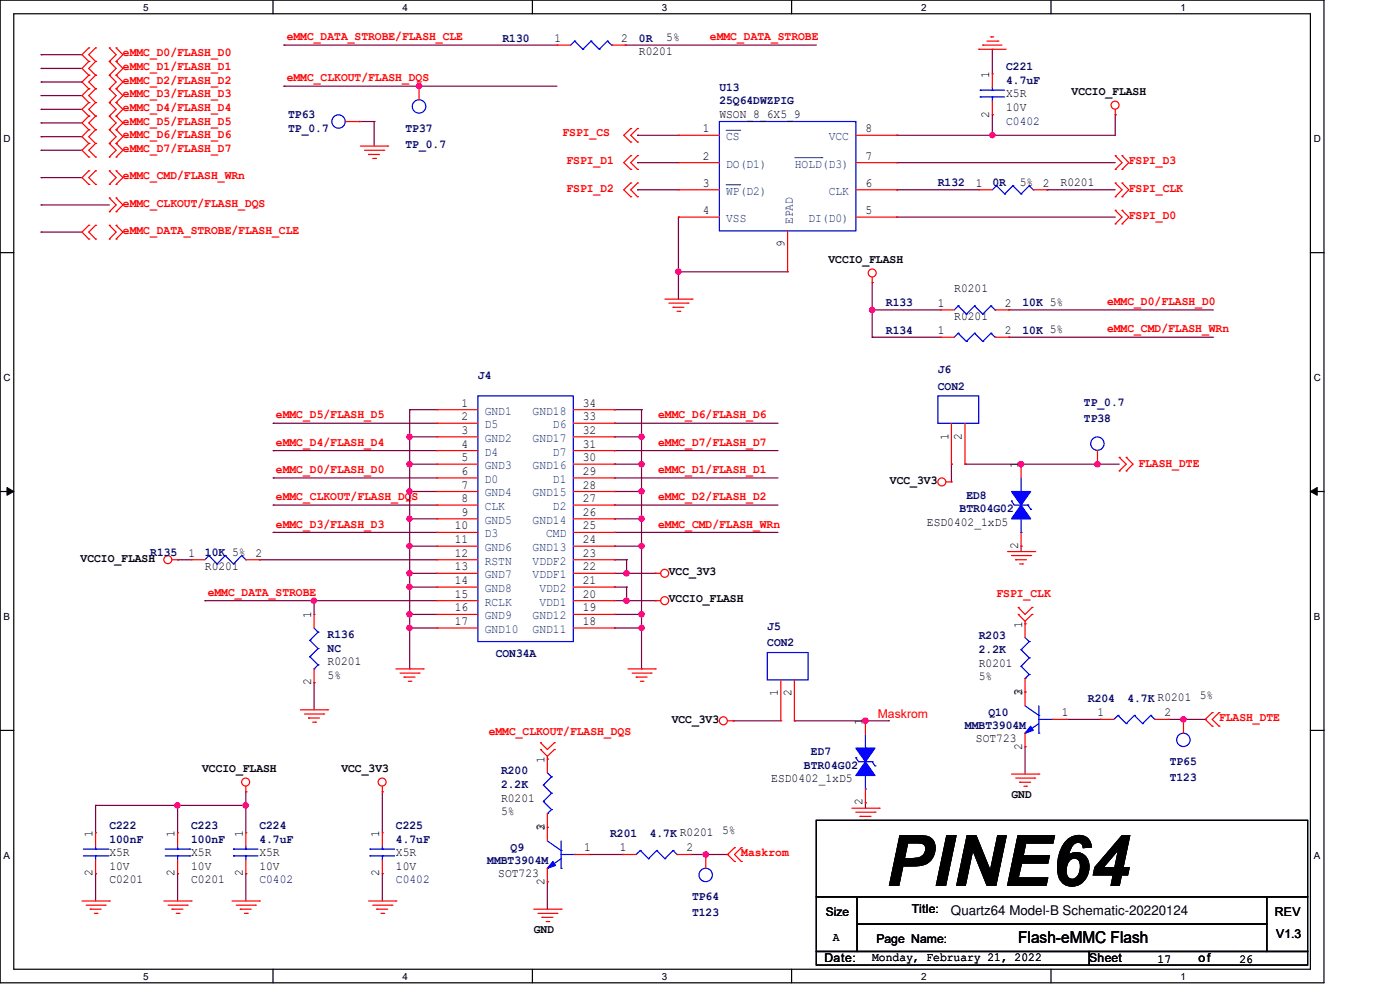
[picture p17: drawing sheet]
<svg xmlns="http://www.w3.org/2000/svg" width="297mm" height="210mm" viewBox="0 0 297 210" stroke-linecap="round" stroke-linejoin="round" font-family="sans-serif">
<defs><g id="words">
<text font-size="15" x="188" y="187.9">PINE64</text>
<text font-size="3.5" x="216" y="200">Flash-eMMC Flash</text>
<text font-size="2.8" x="201.8" y="194.1">Quartz64 Model-B Schematic-20220124</text>
<g font-size="2.6" fill="#f00">
<text x="26.1" y="12">eMMC_D0/FLASH_D0</text>
<text x="60.8" y="8.6">eMMC_DATA_STROBE/FLASH_CLE</text>
<text x="150.6" y="8.6">eMMC_DATA_STROBE</text>
<text x="26.1" y="14.9">eMMC_D1/FLASH_D1</text>
<text x="26.1" y="17.8">eMMC_D2/FLASH_D2</text>
<text x="60.8" y="17.3">eMMC_CLKOUT/FLASH_DQS</text>
<text x="26.1" y="20.7">eMMC_D3/FLASH_D3</text>
<text x="26.1" y="23.6">eMMC_D4/FLASH_D4</text>
<text x="26.1" y="26.5">eMMC_D5/FLASH_D5</text>
<text x="26.1" y="29.4">eMMC_D6/FLASH_D6</text>
<text x="119.3" y="28.8">FSPI_CS</text>
<text x="26.1" y="32.3">eMMC_D7/FLASH_D7</text>
<text x="120.2" y="34.9">FSPI_D1</text>
<text x="239.5" y="34.9">FSPI_D3</text>
<text x="26.1" y="38.1">eMMC_CMD/FLASH_WRn</text>
<text x="120.2" y="40.6">FSPI_D2</text>
<text x="239.5" y="40.6">FSPI_CLK</text>
<text x="26.1" y="43.9">eMMC_CLKOUT/FLASH_DQS</text>
<text x="239.5" y="46.4">FSPI_D0</text>
<text x="26.1" y="49.6">eMMC_DATA_STROBE/FLASH_CLE</text>
<text x="234.9" y="64.7">eMMC_D0/FLASH_D0</text>
<text x="234.9" y="70.5">eMMC_CMD/FLASH_WRn</text>
<text x="58.5" y="88.8">eMMC_D5/FLASH_D5</text>
<text x="139.6" y="88.8">eMMC_D6/FLASH_D6</text>
<text x="58.5" y="94.6">eMMC_D4/FLASH_D4</text>
<text x="139.6" y="94.6">eMMC_D7/FLASH_D7</text>
<text x="58.5" y="100.4">eMMC_D0/FLASH_D0</text>
<text x="139.6" y="100.4">eMMC_D1/FLASH_D1</text>
<text x="241.5" y="99.1">FLASH_DTE</text>
<text x="58.5" y="106.1">eMMC_CLKOUT/FLASH_DQS</text>
<text x="139.6" y="106.1">eMMC_D2/FLASH_D2</text>
<text x="58.5" y="111.9">eMMC_D3/FLASH_D3</text>
<text x="139.6" y="111.9">eMMC_CMD/FLASH_WRn</text>
<text x="44.1" y="126.4">eMMC_DATA_STROBE</text>
<text x="211.4" y="126.7">FSPI_CLK</text>
<text x="103.7" y="155.9">eMMC_CLKOUT/FLASH_DQS</text>
<text x="186.2" y="152.3">Maskrom</text>
<text x="258.6" y="153">FLASH_DTE</text>
<text x="157.3" y="181.7">Maskrom</text>
</g>
<g font-size="2.6" fill="#00007f">
<text x="106.6" y="8.8">R130</text>
<text x="135.5" y="8.8">0R</text>
<text x="213.4" y="14.9">C221</text>
<text x="213.4" y="17.8">4.7uF</text>
<text x="152.6" y="19.2">U13</text>
<text x="152.6" y="22.1">25Q64DWZPIG</text>
<text x="61.1" y="25">TP63</text>
<text x="61.1" y="27.9">TP_0.7</text>
<text x="86" y="27.9">TP37</text>
<text x="213.4" y="26.4">C0402</text>
<text x="86" y="31.4">TP_0.7</text>
<text x="199" y="39.5">R132</text>
<text x="210.5" y="39.5">0R</text>
<text x="188" y="65">R133</text>
<text x="216.9" y="65">10K 5%</text>
<text x="188" y="70.8">R134</text>
<text x="216.9" y="70.8">10K 5%</text>
<text x="101.4" y="80.3">J4</text>
<text x="199" y="79.2">J6</text>
<text x="199" y="82.6">CON2</text>
<text x="230" y="89.6">TP38</text>
<text x="230" y="86.1">TP_0.7</text>
<text x="205" y="105.8">ED8</text>
<text x="203.6" y="108.7">BTR04G02</text>
<text x="31.9" y="118">R135</text>
<text x="43.5" y="118">10K 5%</text>
<text x="69.5" y="135.3">R136</text>
<text x="162.8" y="133.6">J5</text>
<text x="162.8" y="137.1">CON2</text>
<text x="207.6" y="135.6">R203</text>
<text x="69.5" y="138.2">NC</text>
<text x="105.2" y="139.4">CON34A</text>
<text x="207.6" y="138.5">2.2K</text>
<text x="230.8" y="148.9">R204</text>
<text x="239.2" y="148.9">4.7K R0201</text>
<text x="204.7" y="154.7">MMBT3904M</text>
<text x="209.7" y="151.8">Q10</text>
<text x="172" y="160.2">ED7</text>
<text x="106.3" y="164.3">R200</text>
<text x="106.3" y="167.2">2.2K</text>
<text x="170.6" y="163.2">BTR04G02</text>
<text x="248.2" y="162.3">TP65</text>
<text x="248.2" y="165.7">T123</text>
<text x="23.2" y="175.9">C222</text>
<text x="23.2" y="178.8">100nF</text>
<text x="40.6" y="175.9">C223</text>
<text x="40.6" y="178.8">100nF</text>
<text x="55" y="175.9">C224</text>
<text x="55" y="178.8">4.7uF</text>
<text x="84" y="175.9">C225</text>
<text x="84" y="178.8">4.7uF</text>
<text x="129.5" y="177.6">R201</text>
<text x="137.8" y="177.6">4.7K R0201</text>
<text x="103.4" y="183.4">MMBT3904M</text>
<text x="108.3" y="180.5">Q9</text>
<text x="55" y="187.4">C0402</text>
<text x="84" y="187.4">C0402</text>
<text x="146.8" y="190.9">TP64</text>
<text x="146.8" y="194.4">T123</text>
</g>
<g font-size="2.6">
<text x="117.6" y="8.9">1</text>
<text x="131.8" y="8.9">2</text>
<text x="135.6" y="11.6">R0201</text>
<text x="141.4" y="8.8">5%</text>
<text x="209.9" y="16.5" transform="rotate(-90 209.9 16.5)">1</text>
<text x="213.4" y="20.6">X5R</text>
<text x="213.4" y="23.5">10V</text>
<text x="227.3" y="20.1">VCCIO_FLASH</text>
<text x="149.1" y="28.1">1</text>
<text x="152.6" y="25">WSON_8_6X5_9</text>
<text x="183.6" y="28.1">8</text>
<text x="209.9" y="24.9" transform="rotate(-90 209.9 24.9)">2</text>
<text x="149.1" y="33.9">2</text>
<text x="183.6" y="33.9">7</text>
<text x="149.1" y="39.6">3</text>
<text x="183.6" y="39.6">6</text>
<text x="207.1" y="39.6">1</text>
<text x="216.3" y="39.5">5%</text>
<text x="221.2" y="39.6">2</text>
<text x="225" y="39.5">R0201</text>
<text x="149.1" y="45.4">4</text>
<text x="183.6" y="45.4">5</text>
<text x="166.5" y="52.5" transform="rotate(-90 166.5 52.5)">9</text>
<text x="175.8" y="55.7">VCCIO_FLASH</text>
<text x="199" y="65.1">1</text>
<text x="202.4" y="62">R0201</text>
<text x="213.1" y="65.1">2</text>
<text x="199" y="70.9">1</text>
<text x="202.4" y="67.8">R0201</text>
<text x="213.1" y="70.9">2</text>
<text x="97.9" y="86.3">1</text>
<text x="97.9" y="89.2">2</text>
<text x="123.7" y="86.3">34</text>
<text x="123.7" y="89.2">33</text>
<text x="97.9" y="92">3</text>
<text x="97.9" y="95">4</text>
<text x="123.7" y="92">32</text>
<text x="123.7" y="95">31</text>
<text x="201.2" y="93.3" transform="rotate(-90 201.2 93.3)">1</text>
<text x="204.1" y="93.3" transform="rotate(-90 204.1 93.3)">2</text>
<text x="97.9" y="97.8">5</text>
<text x="97.9" y="100.8">6</text>
<text x="123.7" y="97.8">30</text>
<text x="123.7" y="100.8">29</text>
<text x="216" y="99.4" transform="rotate(-90 216 99.4)">1</text>
<text x="97.9" y="103.6">7</text>
<text x="97.9" y="106.5">8</text>
<text x="123.7" y="103.6">28</text>
<text x="123.7" y="106.5">27</text>
<text x="188.8" y="102.6">VCC_3V3</text>
<text x="96.5" y="112.3">10</text>
<text x="97.9" y="109.4">9</text>
<text x="123.7" y="109.4">26</text>
<text x="123.7" y="112.3">25</text>
<text x="196.6" y="111.5">ESD0402_1xD5</text>
<text x="17.1" y="119.1">VCCIO_FLASH</text>
<text x="40" y="118.1">1</text>
<text x="54.2" y="118.1">2</text>
<text x="96.5" y="115.2">11</text>
<text x="96.5" y="118.1">12</text>
<text x="123.7" y="115.2">24</text>
<text x="123.7" y="118.1">23</text>
<text x="216" y="116.4" transform="rotate(-90 216 116.4)">2</text>
<text x="43.5" y="120.8">R0201</text>
<text x="96.5" y="121">13</text>
<text x="96.5" y="123.9">14</text>
<text x="123.7" y="121">22</text>
<text x="123.7" y="123.9">21</text>
<text x="141.9" y="122">VCC_3V3</text>
<text x="66" y="131.2" transform="rotate(-90 66 131.2)">1</text>
<text x="96.5" y="126.8">15</text>
<text x="96.5" y="129.7">16</text>
<text x="123.7" y="126.8">20</text>
<text x="123.7" y="129.7">19</text>
<text x="141.9" y="127.8">VCCIO_FLASH</text>
<text x="96.5" y="132.6">17</text>
<text x="123.7" y="132.6">18</text>
<text x="216.8" y="133.2" transform="rotate(-90 216.8 133.2)">1</text>
<text x="69.5" y="141.1">R0201</text>
<text x="69.5" y="144">5%</text>
<text x="207.6" y="141.4">R0201</text>
<text x="66" y="145.4" transform="rotate(-90 66 145.4)">2</text>
<text x="165" y="147.7" transform="rotate(-90 165 147.7)">1</text>
<text x="167.9" y="147.7" transform="rotate(-90 167.9 147.7)">2</text>
<text x="207.6" y="144.3">5%</text>
<text x="216.8" y="147.7" transform="rotate(-90 216.8 147.7)">32</text>
<text x="254.6" y="148.3">5%</text>
<text x="142.5" y="153.3">VCC_3V3</text>
<text x="183" y="153.8" transform="rotate(-90 183 153.8)">1</text>
<text x="225.3" y="152">1</text>
<text x="232.8" y="152">1</text>
<text x="247" y="152">2</text>
<text x="115.5" y="161.9" transform="rotate(-90 115.5 161.9)">1</text>
<text x="207.1" y="157.3">SOT723</text>
<text x="216.8" y="159" transform="rotate(-90 216.8 159)">2</text>
<text x="42.9" y="163.7">VCCIO_FLASH</text>
<text x="72.4" y="163.7">VCC_3V3</text>
<text x="163.6" y="166">ESD0402_1xD5</text>
<text x="106.3" y="170.1">R0201</text>
<text x="106.3" y="172.9">5%</text>
<text x="183" y="170.9" transform="rotate(-90 183 170.9)">2</text>
<text x="214.6" y="169.2">GND</text>
<text x="19.6" y="177.5" transform="rotate(-90 19.6 177.5)">1</text>
<text x="37" y="177.5" transform="rotate(-90 37 177.5)">1</text>
<text x="51.5" y="177.5" transform="rotate(-90 51.5 177.5)">1</text>
<text x="80.5" y="177.5" transform="rotate(-90 80.5 177.5)">1</text>
<text x="115.5" y="176.4" transform="rotate(-90 115.5 176.4)">32</text>
<text x="153.2" y="177">5%</text>
<text x="19.6" y="185.9" transform="rotate(-90 19.6 185.9)">2</text>
<text x="23.2" y="181.6">X5R</text>
<text x="23.2" y="184.5">10V</text>
<text x="37" y="185.9" transform="rotate(-90 37 185.9)">2</text>
<text x="40.6" y="181.6">X5R</text>
<text x="40.6" y="184.5">10V</text>
<text x="51.5" y="185.9" transform="rotate(-90 51.5 185.9)">2</text>
<text x="55" y="181.6">X5R</text>
<text x="55" y="184.5">10V</text>
<text x="80.5" y="185.9" transform="rotate(-90 80.5 185.9)">2</text>
<text x="84" y="181.6">X5R</text>
<text x="84" y="184.5">10V</text>
<text x="105.7" y="186">SOT723</text>
<text x="124" y="180.6">1</text>
<text x="131.5" y="180.6">1</text>
<text x="145.7" y="180.6">2</text>
<text x="23.2" y="187.4">C0201</text>
<text x="40.6" y="187.4">C0201</text>
<text x="115.5" y="187.7" transform="rotate(-90 115.5 187.7)">2</text>
<text x="113.2" y="197.9">GND</text>
<text x="193.5" y="193.8">Title:</text>
<text x="270.5" y="194.4">REV</text>
<text x="176.7" y="199.6">A</text>
<text x="185" y="203.9">Monday, February 21, 2022</text>
<text x="185.9" y="200.1">Page Name:</text>
<text x="270.8" y="199">V1.3</text>
<text x="174.9" y="204.2">Date:</text>
<text x="231.1" y="204.2">Sheet</text>
<text x="245.6" y="204.2">17</text>
<text x="254.3" y="204.2">of</text>
<text x="262.9" y="204.2">26</text>
</g>
<g font-size="2.6" fill="#003f7f">
<text x="154.1" y="29.8">CS</text>
<text x="175.8" y="29.8">VCC</text>
<text x="154.1" y="35.6">DO(D1)</text>
<text x="168.6" y="35.6">HOLD(D3)</text>
<text x="154.1" y="41.3">WP(D2)</text>
<text x="175.8" y="41.3">CLK</text>
<text x="154.1" y="47.1">VSS</text>
<text x="168.2" y="47.5" transform="rotate(-90 168.2 47.5)">EPAD</text>
<text x="171.5" y="47.1">DI(D0)</text>
<text x="102.8" y="88">GND1</text>
<text x="113" y="88">GND18</text>
<text x="102.8" y="90.8">D5</text>
<text x="102.8" y="93.7">GND2</text>
<text x="113" y="93.7">GND17</text>
<text x="117.3" y="90.8">D6</text>
<text x="102.8" y="96.6">D4</text>
<text x="102.8" y="99.5">GND3</text>
<text x="113" y="99.5">GND16</text>
<text x="117.3" y="96.6">D7</text>
<text x="102.8" y="102.4">D0</text>
<text x="102.8" y="105.3">GND4</text>
<text x="113" y="105.3">GND15</text>
<text x="117.3" y="102.4">D1</text>
<text x="102.8" y="108.2">CLK</text>
<text x="102.8" y="111.1">GND5</text>
<text x="113" y="111.1">GND14</text>
<text x="117.3" y="108.2">D2</text>
<text x="102.8" y="114">D3</text>
<text x="102.8" y="116.9">GND6</text>
<text x="102.8" y="119.8">RSTN</text>
<text x="113" y="116.9">GND13</text>
<text x="113" y="119.8">VDDF2</text>
<text x="115.9" y="114">CMD</text>
<text x="102.8" y="122.7">GND7</text>
<text x="102.8" y="125.6">GND8</text>
<text x="113" y="122.7">VDDF1</text>
<text x="114.4" y="125.6">VDD2</text>
<text x="102.8" y="128.5">RCLK</text>
<text x="102.8" y="131.4">GND9</text>
<text x="113" y="131.4">GND12</text>
<text x="114.4" y="128.5">VDD1</text>
<text x="102.8" y="134.3">GND10</text>
<text x="113" y="134.3">GND11</text>
</g>
<text font-size="2.5" x="175.2" y="194.3">Size</text>
<g font-size="2.1">
<text x="30.4" y="2.2">5</text>
<text x="85.4" y="2.2">4</text>
<text x="140.4" y="2.2">3</text>
<text x="195.4" y="2.2">2</text>
<text x="250.4" y="2.2">1</text>
<text x=".8" y="30.1">D</text>
<text x="278.7" y="30.1">D</text>
<text x=".8" y="80.8">C</text>
<text x="278.7" y="80.8">C</text>
<text x=".8" y="131.5">B</text>
<text x="278.7" y="131.5">B</text>
<text x=".8" y="182.2">A</text>
<text x="278.7" y="182.2">A</text>
<text x="30.4" y="207.8">5</text>
<text x="85.4" y="207.8">4</text>
<text x="140.4" y="207.8">3</text>
<text x="195.4" y="207.8">2</text>
<text x="250.4" y="207.8">1</text>
</g>
</g></defs>
<path d="M0 0h280.9v208.5h-280.9zM2.9 2.9h275.1v202.7h-275.1z" fill="none" stroke="#000" stroke-width=".25"/>
<g fill="#fff">
<path d="M30.4 .3h1.1v2.4h-1.1z"/>
<path d="M30.4 205.9h1.1v2.3h-1.1z"/>
</g>
<path d="M57.9 0v2.9M57.9 205.6v2.9" fill="none" stroke="#000" stroke-width=".25"/>
<g fill="#fff">
<path d="M85.4 .3h1.1v2.4h-1.1z"/>
<path d="M85.4 205.9h1.1v2.3h-1.1z"/>
</g>
<path d="M112.9 0v2.9M112.9 205.6v2.9" fill="none" stroke="#000" stroke-width=".25"/>
<g fill="#fff">
<path d="M140.4 .3h1.2v2.4h-1.2z"/>
<path d="M140.4 205.9h1.2v2.3h-1.2z"/>
</g>
<path d="M167.9 0v2.9M167.9 205.6v2.9" fill="none" stroke="#000" stroke-width=".25"/>
<g fill="#fff">
<path d="M195.4 .3h1.2v2.4h-1.2z"/>
<path d="M195.4 205.9h1.2v2.3h-1.2z"/>
</g>
<path d="M223 0v2.9M223 205.6v2.9" fill="none" stroke="#000" stroke-width=".25"/>
<g fill="#fff">
<path d="M250.4 .3h1.2v2.4h-1.2z"/>
<path d="M250.4 205.9h1.2v2.3h-1.2z"/>
<path d="M.8 28.2h1.4v2.4h-1.4z"/>
<path d="M278.7 28.2h1.5v2.4h-1.5z"/>
<path d="M.8 78.9h1.4v2.3h-1.4z"/>
<path d="M278.7 78.9h1.5v2.3h-1.5z"/>
</g>
<path d="M0 53.6h2.9M278 53.6h2.9" fill="none" stroke="#000" stroke-width=".25"/>
<g fill="#fff">
<path d="M.8 129.6h1.3v2.3h-1.3z"/>
<path d="M278.7 129.6h1.4v2.3h-1.4z"/>
</g>
<path d="M0 104.3h2.9M278 104.3h2.9" fill="none" stroke="#000" stroke-width=".25"/>
<path d="M1.5 103.4l1.4 .9-1.4 .8zM278 104.3l1.4-.9v1.7z" fill="#000" stroke="#000" stroke-width=".21"/>
<g fill="#fff">
<path d="M.8 180.3h1.3v2.3h-1.3z"/>
<path d="M278.7 180.3h1.4v2.3h-1.4z"/>
</g>
<path d="M0 154.9h2.9M278 154.9h2.9M173.2 174h104.2v16.2h-104.2zM173.2 190.2h8.7v11.6h-8.7zM181.9 190.2h86.8v5.8h-86.8zM181.9 196h86.8v5.8h-86.8zM268.7 190.2h8.7v11.6h-8.7zM173.2 201.8h57.9v2.9h-57.9zM231.1 201.8h46.3v2.9h-46.3z" fill="none" stroke="#000" stroke-width=".25"/>
<g fill="none" stroke="#7f003f" stroke-width=".25">
<path d="M8.7 14.5h.1M8.7 17.4h.1M8.7 11.6h.1M8.7 14.5h8.7M8.7 17.4h8.7M8.7 11.6h8.7M60.2 18.3h.1M60.2 9.6h.1M60.2 18.3h58M60.2 9.6h58M88.9 18.3h.1M132.6 9.6h.1"/>
<path d="M132.6 9.6h40.6M210.5 10.5h.1M210.5 10.5v5.2M8.7 29h.1M8.7 20.3h.1M8.7 31.9h.1M8.7 23.2h.1M8.7 26.1h.1M8.7 37.7h.1M8.7 29h8.7M8.7 20.3h8.7M8.7 31.9h8.7"/>
<path d="M8.7 23.2h8.7M8.7 26.1h8.7M8.7 37.7h8.7M76.2 25.8h.1M76.2 25.8h3.2M79.4 25.8h.1M79.4 25.8v5.2M135.3 34.5h.1M135.3 28.7h.1M135.3 34.5h8.6M135.3 28.7h8.6M190.2 34.5h.1"/>
<path d="M190.2 28.7h.1M190.2 34.5h46.4M210.5 24.3h.1M210.5 28.7h.1M210.5 24.3v4.4M236.6 24.3h.1M236.6 24.3v4.4h-46.4M8.7 49.2h.1M8.7 43.5h.1M8.7 49.2h8.7M8.7 43.5h14.5M135.3 40.3h.1"/>
<path d="M135.3 40.3h8.6M143.9 57.7h.1M143.9 46.1h.1M143.9 57.7h23.2M143.9 46.1v17.4M185 59.9h.1M185 59.9v11.6M190.2 40.3h.1M190.2 46.1h.1M190.2 40.3h17.4M190.2 46.1h46.4M222.1 40.3h.1"/>
<path d="M222.1 40.3h14.5M185 71.5h.1M185 65.7h.1M185 65.7h14.5M185 71.5h14.5M214 65.7h.1M214 71.5h.1M214 65.7h43.4M214 71.5h43.4M58 95.6h.1M58 89.8h.1M58 89.8h34.7"/>
<path d="M58 95.6h34.7M86.9 86.9h.1M86.9 92.7h.1M86.9 98.5h.1M86.9 86.9h5.8M86.9 86.9v55M86.9 92.7h5.8M86.9 98.5h5.8M130.3 89.8h.1M130.3 95.6h.1M130.3 86.9h.1M130.3 92.7h.1"/>
<path d="M130.3 98.5h.1M130.3 89.8h34.8M130.3 95.6h34.8M130.3 86.9h5.8M130.3 92.7h5.8M130.3 98.5h5.8M136.1 86.9h.1M136.1 92.7h.1M136.1 98.5h.1M136.1 86.9v55M201.8 98.5h.1M201.8 98.5v3.7"/>
<path d="M204.7 98.5h.1M204.7 98.5h32.7M216.6 98.5h.1M232.8 98.5h.1M37.7 118.7h.1M37.7 118.7h2.9M55 118.7h.1M55 118.7h37.7M58 112.9h.1M58 101.4h.1M58 107.1h.1M58 107.1h34.7"/>
<path d="M58 112.9h34.7M58 101.4h34.7M86.9 104.3h.1M86.9 110.1h.1M86.9 115.9h.1M86.9 104.3h5.8M86.9 110.1h5.8M86.9 115.9h5.8M130.3 107.1h.1M130.3 101.4h.1M130.3 104.3h.1M130.3 110.1h.1"/>
<path d="M130.3 115.9h.1M130.3 112.9h.1M130.3 118.7h.1M130.3 107.1h34.8M130.3 112.9h34.8M130.3 101.4h34.8M130.3 118.7h2.6M130.3 104.3h5.8M130.3 110.1h5.8M130.3 115.9h5.8M132.9 118.7h.1M132.9 118.7v2.9"/>
<path d="M136.1 104.3h.1M136.1 110.1h.1M136.1 115.9h.1M216.6 115.9h.1M216.6 115.9v1.1M43.5 127.4h.1M43.5 127.4h49.2M66.6 127.4h.1M66.6 127.4v2.9M86.9 121.6h.1M86.9 124.5h.1M86.9 130.3h.1"/>
<path d="M86.9 133.2h.1M86.9 121.6h5.8M86.9 124.5h5.8M86.9 130.3h5.8M86.9 133.2h5.8M130.3 130.3h.1M130.3 133.2h.1M130.3 124.5h.1M130.3 127.4h8.7M130.3 121.6h8.7M130.3 124.5h2.6M130.3 130.3h5.8"/>
<path d="M130.3 133.2h5.8M132.9 127.4h.1M132.9 124.5h.1M132.9 121.6h.1M132.9 124.5v2.9M136.1 130.3h.1M139 121.6h.1M139 127.4h.1M217.5 132.3h.1M217.5 131.8v.5M66.6 144.8h.1M66.6 144.8v5.8"/>
<path d="M86.9 141.9h.1M136.1 141.9h.1M155.5 152.9h.1M155.5 152.9h10.2M168.5 152.9h.1M168.5 152.9h20M188.5 152.9h.1M217.5 158.4h.1M217.5 158.4v5.8M226.2 152.6h7.2M233.4 152.6h.1M247.9 152.6h7.8"/>
<path d="M251.1 152.6h.1M255.7 152.6h.1M20.3 170.9h.1M20.3 170.9h31.9M20.3 170.9v5.8M37.7 170.9h.1M37.7 170.9v5.8M52.2 168h.1M52.2 170.9h.1M52.2 168v8.7M81.1 168h.1M81.1 168v8.7"/>
<path d="M116.1 161h.1M116.1 160.4v.6M183.6 170.3h.1M183.6 170.3v1.2M20.3 185.3h.1M20.3 185.3v5.8M37.7 185.3h.1M37.7 185.3v5.8M52.2 185.3h.1M52.2 185.3v5.8M81.1 185.3h.1M81.1 185.3v5.8"/>
<path d="M116.1 187.1h.1M116.1 187.1v5.8M124.8 181.3h7.3M132.1 181.3h.1M146.6 181.3h7.7M149.7 181.3h.1M154.3 181.3h.1"/>
</g>
<g fill="#f0f" stroke="#f0f" stroke-width=".25">
<circle cx="66.6" cy="127.4" r=".55"/>
<circle cx="185" cy="65.7" r=".55"/>
<circle cx="52.1" cy="170.9" r=".55"/>
<circle cx="37.6" cy="170.9" r=".55"/>
<circle cx="88.9" cy="18.2" r=".55"/>
<circle cx="132.9" cy="121.6" r=".56"/>
<circle cx="86.9" cy="92.7" r=".55"/>
<circle cx="86.9" cy="98.5" r=".55"/>
<circle cx="86.9" cy="110" r=".55"/>
<circle cx="86.9" cy="104.2" r=".55"/>
<circle cx="86.9" cy="115.8" r=".55"/>
<circle cx="86.9" cy="121.6" r=".55"/>
<circle cx="86.9" cy="124.5" r=".55"/>
<circle cx="86.9" cy="133.2" r=".55"/>
<circle cx="86.9" cy="130.3" r=".55"/>
<circle cx="136.1" cy="92.7" r=".55"/>
<circle cx="136.1" cy="98.5" r=".55"/>
<circle cx="136.1" cy="110" r=".55"/>
<circle cx="136.1" cy="104.2" r=".55"/>
<circle cx="136.1" cy="115.8" r=".55"/>
<circle cx="136.1" cy="133.2" r=".55"/>
<circle cx="136.1" cy="130.3" r=".55"/>
<circle cx="143.9" cy="57.6" r=".56"/>
<circle cx="183.6" cy="152.9" r=".56"/>
<circle cx="132.9" cy="127.4" r=".56"/>
<circle cx="216.6" cy="98.5" r=".56"/>
<circle cx="210.5" cy="28.7" r=".55"/>
<circle cx="149.7" cy="181.3" r=".56"/>
<circle cx="232.8" cy="98.5" r=".56"/>
<circle cx="251.1" cy="152.6" r=".56"/>
</g>
<g fill="none" stroke="#f00" stroke-width=".25">
<path d="M18.8 10.2h.1M18.8 13h.1M18.8 16h.1M18.8 18.8h.1M18.8 10.2l-1.4 1.4 1.4 1.4M18.8 18.8l-1.4 1.5 1.4 1.5M18.8 13l-1.4 1.5 1.4 1.5M18.8 16l-1.4 1.4 1.4 1.4M20.3 13h.1M20.3 10.2h.1M20.3 16h.1M20.3 18.8h.1"/>
<path d="M20.3 10.2l-1.5 1.4 1.5 1.4M20.3 16l-1.5 1.4 1.5 1.4M20.3 13l-1.5 1.5 1.5 1.5M20.3 18.8l-1.5 1.5 1.5 1.5M23.2 13h.1M23.2 10.2h.1M23.2 16h.1M23.2 18.8h.1M23.2 16l1.4 1.4-1.4 1.4M23.2 10.2l1.4 1.4-1.4 1.4M23.2 18.8l1.4 1.5-1.4 1.5M23.2 13l1.4 1.5-1.4 1.5"/>
<path d="M24.6 13h.1M24.6 10.2h.1M24.6 16h.1M24.6 18.8h.1M24.6 10.2l1.5 1.4-1.5 1.4M24.6 13l1.5 1.5-1.5 1.5M24.6 16l1.5 1.4-1.5 1.4M24.6 18.8l1.5 1.5-1.5 1.5M88.9 18.3h.1M88.9 18.3v2.9M118.2 9.6h.1M118.2 9.6h2.9"/>
<path d="M129.8 9.6h2.8M132.6 9.6h.1M207.6 10.5h.1M207.6 10.5h5.8M208.5 9.6h.1M208.5 9.6h4.1M209.4 8.7h2.3M210.2 7.8h.1M210.2 7.8h.6M210.5 15.7h.1M210.5 15.7v2.8M211.7 8.7h.1"/>
<path d="M18.8 21.8h.1M18.8 24.6h.1M18.8 27.5h.1M18.8 30.4h.1M18.8 33.3h.1M18.8 36.2h.1M18.8 39.1h.1M18.8 21.8l-1.4 1.4 1.4 1.4M18.8 24.6l-1.4 1.5 1.4 1.4M18.8 30.4l-1.4 1.5 1.4 1.4M18.8 27.5l-1.4 1.5 1.4 1.4M18.8 36.2l-1.4 1.5 1.4 1.4"/>
<path d="M20.3 21.8h.1M20.3 24.6h.1M20.3 27.5h.1M20.3 30.4h.1M20.3 33.3h.1M20.3 39.1h.1M20.3 36.2h.1M20.3 21.8l-1.5 1.4 1.5 1.4M20.3 24.6l-1.5 1.5 1.5 1.4M20.3 30.4l-1.5 1.5 1.5 1.4M20.3 27.5l-1.5 1.5 1.5 1.4M20.3 36.2l-1.5 1.5 1.5 1.4"/>
<path d="M23.2 21.8h.1M23.2 24.6h.1M23.2 27.5h.1M23.2 30.4h.1M23.2 33.3h.1M23.2 39.1h.1M23.2 36.2h.1M23.2 21.8l1.4 1.4-1.4 1.4M23.2 24.6l1.4 1.5-1.4 1.4M23.2 27.5l1.4 1.5-1.4 1.4M23.2 36.2l1.4 1.5-1.4 1.4M23.2 30.4l1.4 1.5-1.4 1.4"/>
<path d="M24.6 21.8h.1M24.6 24.6h.1M24.6 27.5h.1M24.6 30.4h.1M24.6 33.3h.1M24.6 39.1h.1M24.6 36.2h.1M24.6 24.6l1.5 1.5-1.5 1.4M24.6 30.4l1.5 1.5-1.5 1.4M24.6 21.8l1.5 1.4-1.5 1.4M24.6 36.2l1.5 1.5-1.5 1.4M24.6 27.5l1.5 1.5-1.5 1.4"/>
<path d="M73.3 25.8h2.9M76.2 25.8h.1M76.5 31h5.8M77.3 31.9h4.1M78.2 32.8h.1M78.2 32.8h2.3M79.1 33.6h.6M79.7 33.6h.1M81.4 31.9h.1M82.3 31h.1M133.8 27.3h.1M133.8 30.1h.1"/>
<path d="M133.8 38.8h.1M133.8 33h.1M133.8 35.9h.1M133.8 27.3l-1.5 1.4 1.5 1.4M133.8 38.8l-1.5 1.5 1.5 1.4M133.8 33l-1.5 1.5 1.5 1.4M135.3 27.3h.1M135.3 30.1h.1M135.3 38.8h.1M135.3 33h.1M135.3 35.9h.1M135.3 27.3l-1.5 1.4 1.5 1.4"/>
<path d="M135.3 38.8l-1.5 1.5 1.5 1.4M135.3 33l-1.5 1.5 1.5 1.4M143.9 28.7h.1M143.9 34.5h.1M143.9 28.7h8.7M143.9 34.5h8.7M181.6 28.7h8.6M181.6 34.5h8.6M190.2 28.7h.1M190.2 34.5h.1M210.5 24.3h.1M210.5 21.5v2.8"/>
<path d="M236.6 24.3h.1M236.6 38.8h.1M236.6 35.9h.1M236.6 33h.1M236.6 23.2v1.1M236.6 38.8l1.4 1.5-1.4 1.4M236.6 33l1.4 1.5-1.4 1.4M238 38.8h.1M238 35.9h.1M238 33h.1M238 38.8l1.5 1.5-1.5 1.4M238 33l1.5 1.5-1.5 1.4"/>
<path d="M18.8 47.8h.1M18.8 50.7h.1M18.8 47.8l-1.4 1.4 1.4 1.5M20.3 50.7h.1M20.3 47.8h.1M20.3 47.8l-1.5 1.4 1.5 1.5M23.2 44.9h.1M23.2 42h.1M23.2 50.7h.1M23.2 47.8h.1M23.2 42l1.4 1.5-1.4 1.4M23.2 47.8l1.4 1.4-1.4 1.5"/>
<path d="M24.6 44.9h.1M24.6 42h.1M24.6 50.7h.1M24.6 47.8h.1M24.6 42l1.5 1.5-1.5 1.4M24.6 47.8l1.5 1.4-1.5 1.5M133.8 41.7h.1M135.3 41.7h.1M143.9 40.3h.1M143.9 46.1h.1M143.9 40.3h8.7M143.9 46.1h8.7"/>
<path d="M167.1 57.7h.1M167.1 49v8.7M181.6 40.3h8.6M181.6 46.1h8.6M185 59.9h.1M185 58.8v1.1M190.2 46.1h.1M190.2 40.3h.1M207.6 40.3h.1M207.6 40.3h2.9M219.2 40.3h2.9M222.1 40.3h.1"/>
<path d="M236.6 41.7h.1M236.6 47.5h.1M236.6 44.6h.1M236.6 44.6l1.4 1.5-1.4 1.4M238 41.7h.1M238 47.5h.1M238 44.6h.1M238 44.6l1.5 1.5-1.5 1.4M141.1 63.5h5.7M141.9 64.3h4.1M142.8 65.2h.1M142.8 65.2h2.3"/>
<path d="M143.6 66h.6M144.2 66h.1M146 64.3h.1M146.8 63.5h.1M199.5 71.5h.1M199.5 65.7h.1M199.5 71.5h2.9M199.5 65.7h2.9M211.1 71.5h2.9M211.1 65.7h2.9M214 71.5h.1M214 65.7h.1"/>
<path d="M92.7 86.9h.1M92.7 89.8h.1M92.7 92.7h.1M92.7 95.6h.1M92.7 98.5h.1M92.7 86.9h8.7M92.7 89.8h8.7M92.7 92.7h8.7M92.7 95.6h8.7M92.7 98.5h8.7M121.6 86.9h8.7M121.6 89.8h8.7"/>
<path d="M121.6 92.7h8.7M121.6 95.6h8.7M121.6 98.5h8.7M130.3 86.9h.1M130.3 89.8h.1M130.3 92.7h.1M130.3 95.6h.1M130.3 98.5h.1M201.8 98.5h.1M201.8 89.8v8.7M204.7 98.5h.1M204.7 89.8v8.7"/>
<path d="M216.6 98.5h.1M216.6 98.5v2.9M232.8 98.5h.1M232.8 95.6v2.9M237.4 99.9h.1M237.4 97h.1M237.4 97l1.5 1.5-1.5 1.4M238.9 99.9h.1M238.9 97h.1M238.9 97l1.5 1.5-1.5 1.4M36.5 118.7h1.2M37.7 118.7h.1"/>
<path d="M40.6 118.7h.1M40.6 118.7h2.9M52.2 118.7h2.8M55 118.7h.1M92.7 101.4h.1M92.7 104.3h.1M92.7 107.1h.1M92.7 110.1h.1M92.7 112.9h.1M92.7 115.9h.1M92.7 118.7h.1M92.7 118.7h8.7"/>
<path d="M92.7 101.4h8.7M92.7 104.3h8.7M92.7 107.1h8.7M92.7 110.1h8.7M92.7 112.9h8.7M92.7 115.9h8.7M121.6 118.7h8.7M121.6 101.4h8.7M121.6 104.3h8.7M121.6 107.1h8.7M121.6 110.1h8.7M121.6 112.9h8.7"/>
<path d="M121.6 115.9h8.7M130.3 101.4h.1M130.3 104.3h.1M130.3 107.1h.1M130.3 110.1h.1M130.3 112.9h.1M130.3 115.9h.1M130.3 118.7h.1M200.7 102.2h1.1M201.8 102.2h.1M213.7 117h5.8M214.6 117.9h4.1"/>
<path d="M215.5 118.7h.1M215.5 118.7h2.3M216.3 119.6h.6M216.6 115.9h.1M216.6 112.9v3M216.9 119.6h.1M218.7 117.9h.1M219.5 117h.1M66.6 130.3h.1M66.6 130.3v2.9M92.7 121.6h.1M92.7 124.5h.1"/>
<path d="M92.7 127.4h.1M92.7 130.3h.1M92.7 133.2h.1M92.7 127.4h8.7M92.7 121.6h8.7M92.7 124.5h8.7M92.7 130.3h8.7M92.7 133.2h8.7M121.6 127.4h8.7M121.6 121.6h8.7M121.6 124.5h8.7M121.6 130.3h8.7"/>
<path d="M121.6 133.2h8.7M130.3 121.6h.1M130.3 124.5h.1M130.3 127.4h.1M130.3 130.3h.1M130.3 133.2h.1M139 127.4h.1M139 121.6h.1M139 127.4h1.2M139 121.6h1.2M216 130.3h.1M216 128.9h.1"/>
<path d="M216 130.3l1.5 1.5 1.4-1.5M216 128.9l1.5 1.4 1.4-1.4M217.5 132.3h.1M217.5 132.3v3M218.9 130.3h.1M218.9 128.9h.1M63.7 150.6h5.8M64.6 151.5h4.1M65.4 152.3h.1M65.4 152.3h2.4M66.3 153.2h.6M66.6 144.8h.1"/>
<path d="M66.6 141.9v2.9M66.9 153.2h.1M68.7 151.5h.1M69.5 150.6h.1M84 141.9h5.8M84.9 142.8h4M85.7 143.6h.1M85.7 143.6h2.4M86.6 144.5h.6M87.2 144.5h.1M88.9 142.8h.1M89.8 141.9h.1"/>
<path d="M114.7 159h.1M114.7 157.6h.1M114.7 159l1.4 1.4 1.5-1.4M114.7 157.6l1.4 1.4 1.5-1.4M117.6 159h.1M117.6 157.6h.1M133.2 141.9h5.8M134.1 142.8h4M135 143.6h.1M135 143.6h2.3M135.8 144.5h.6M136.4 144.5h.1"/>
<path d="M138.1 142.8h.1M139 141.9h.1M154.3 152.9h1.2M155.5 152.9h.1M165.7 152.9h.1M165.7 144.2v8.7M168.5 152.9h.1M168.5 144.2v8.7M183.6 152.9h.1M183.6 152.9v2.9M217.5 158.4h.1M217.5 146.8h.1"/>
<path d="M217.5 143.9v5.8M217.5 155.5v2.9M223.3 152.6h2.9M226.2 152.6h.1M233.4 152.6h.1M233.4 152.6h2.9M245 152.6h2.9M247.9 152.6h.1M251.1 152.6h.1M251.1 152.6v2.9M257.2 151.2h.1M257.2 154.1h.1"/>
<path d="M257.2 151.2l-1.5 1.4 1.5 1.5M258.6 154.1h.1M258.6 151.2h.1M258.6 151.2l-1.4 1.4 1.4 1.5M20.3 176.7h.1M20.3 176.7v2.8M37.7 176.7h.1M37.7 176.7v2.8M52.2 168h.1M52.2 176.7h.1M52.2 166.8v1.2M52.2 176.7v2.8"/>
<path d="M81.1 168h.1M81.1 176.7h.1M81.1 166.8v1.2M81.1 176.7v2.8M116.1 161h.1M116.1 175.5h.1M116.1 161v2.9M116.1 172.6v5.8M155.8 179.8h.1M155.8 179.8l-1.5 1.5 1.5 1.5M157.3 179.8h.1M157.3 179.8l-1.5 1.5 1.5 1.5"/>
<path d="M180.7 171.5h5.8M181.6 172.3h4M182.5 173.2h.1M182.5 173.2h2.3M183.3 174h.6M183.6 170.3h.1M183.6 167.4v2.9M183.9 174h.1M185.6 172.3h.1M186.5 171.5h.1M214.6 164.2h5.8M215.5 165.1h4"/>
<path d="M216.3 165.9h.1M216.3 165.9h2.4M217.2 166.8h.6M217.8 166.8h.1M219.5 165.1h.1M220.4 164.2h.1M17.4 191.1h5.8M18.3 192h4M19.1 192.9h.1M19.1 192.9h2.4M20 193.8h.6M20.3 185.3h.1"/>
<path d="M20.3 182.5v2.8M20.6 193.8h.1M22.3 192h.1M23.2 191.1h.1M34.8 191.1h5.8M35.6 192h4.1M36.5 192.9h.1M36.5 192.9h2.3M37.4 193.8h.6M37.7 185.3h.1M37.7 182.5v2.8M38 193.8h.1"/>
<path d="M39.7 192h.1M40.6 191.1h.1M49.2 191.1h5.8M50.1 192h4.1M51 192.9h.1M51 192.9h2.3M51.9 193.8h.6M52.2 185.3h.1M52.2 182.5v2.8M52.5 193.8h.1M54.2 192h.1M55 191.1h.1"/>
<path d="M78.2 191.1h5.8M79.1 192h4M79.9 192.9h.1M79.9 192.9h2.4M80.8 193.8h.6M81.1 185.3h.1M81.1 182.5v2.8M81.4 193.8h.1M83.1 192h.1M84 191.1h.1M113.2 192.9h5.8M114.1 193.8h4.1"/>
<path d="M115 194.6h.1M115 194.6h2.3M115.9 195.5h.5M116.1 187.1h.1M116.1 184.2v2.9M116.4 195.5h.1M118.2 193.8h.1M119 192.9h.1M121.9 181.3h2.9M124.8 181.3h.1M132.1 181.3h.1M132.1 181.3h2.9"/>
<path d="M143.6 181.3h3M146.6 181.3h.1M149.7 181.3h.1M149.7 181.3v2.9M155.8 182.8h.1M157.3 182.8h.1"/>
<circle cx="236.6" cy="22.3" r=".85"/>
<circle cx="185" cy="57.9" r=".85"/>
<circle cx="35.6" cy="118.7" r=".85"/>
<circle cx="199.8" cy="102.2" r=".85"/>
<circle cx="141" cy="121.6" r=".85"/>
<circle cx="141" cy="127.4" r=".85"/>
<circle cx="153.5" cy="152.9" r=".85"/>
<circle cx="52.1" cy="165.9" r=".85"/>
<circle cx="81.1" cy="165.9" r=".85"/>
</g>
<g fill="none" stroke="#00f" stroke-width=".25">
<path d="M121.9 8.7h.1M121.9 8.7l-.8 .9M121.9 8.7l1.8 1.8M123.7 10.5h.1M125.4 8.7h.1M125.4 8.7l-1.7 1.8M125.4 8.7l1.7 1.8M127.1 10.5h.1M128.9 8.7h.1M128.9 8.7l-1.8 1.8M128.9 8.7l.9 .9M129.8 9.6h.1"/>
<path d="M207.9 19.1h.1M207.9 19.1h5.2M210.5 19.1h.1M210.5 18.5v.6M152.6 25.8h29v23.2h-29zM207.9 20.6h.1M207.9 20.6h5.2M210.5 20.6h.1M210.5 20.6v.9M211.4 39.4h.1M211.4 39.4l-.9 .9M211.4 39.4l1.7 1.7"/>
<path d="M214.9 39.4h.1M214.9 39.4l-1.8 1.7M214.9 39.4l1.7 1.7M218.4 39.4h.1M218.4 39.4l-1.8 1.7M218.4 39.4l.8 .9M213.1 41.1h.1M216.6 41.1h.1M219.2 40.3h.1M203.3 70.7h.1M203.3 64.9h.1M203.3 70.7l-.9 .8"/>
<path d="M203.3 70.7l1.7 1.7M203.3 64.9l-.9 .8M203.3 64.9l1.7 1.7M205 72.4h.1M205 66.6h.1M206.8 70.7h.1M206.8 64.9h.1M206.8 70.7l-1.8 1.7M206.8 70.7l1.7 1.7M206.8 64.9l-1.8 1.7M206.8 64.9l1.7 1.7M208.5 72.4h.1"/>
<path d="M208.5 66.6h.1M210.2 70.7h.1M210.2 64.9h.1M210.2 70.7l-1.7 1.7M210.2 70.7l.9 .8M210.2 64.9l-1.7 1.7M210.2 64.9l.9 .8M211.1 71.5h.1M211.1 65.7h.1M101.4 84h20.2v52.1h-20.2zM199 84h8.6v5.8h-8.6zM44.3 117.9h.1"/>
<path d="M44.3 117.9l-.8 .8M44.3 117.9l1.8 1.7M46.1 119.6h.1M47.8 117.9h.1M47.8 117.9l-1.7 1.7M47.8 117.9l1.7 1.7M49.5 119.6h.1M51.3 117.9h.1M51.3 117.9l-1.8 1.7M51.3 117.9l.9 .8M52.2 118.7h.1M214.6 106.3h.1"/>
<path d="M214.6 106.3l.6 .8h2.9M216.6 104.3h.1M216.6 112.9h.1M216.6 101.4v2.9M216.6 110.1v2.8M218.1 107.1h.1M218.1 107.1l.6 .9M218.7 108h.1M65.7 135.8h.1M65.7 139.3h.1M65.7 135.8l1.8 1.8M65.7 139.3l1.8 1.8"/>
<path d="M66.6 133.2l.9 .9M67.5 134.1h.1M67.5 137.6h.1M67.5 134.1l-1.8 1.7M67.5 137.6l-1.8 1.7M162.8 138.4h8.7v5.8h-8.7zM216.6 137.8h.1M216.6 137.8l1.8 1.8M217.5 135.3l.9 .8M218.4 136.1h.1M218.4 139.6h.1M218.4 136.1l-1.8 1.7"/>
<path d="M218.4 139.6l-1.8 1.8M66.6 141.9h.1M67.5 141.1h.1M67.5 141.1l-.9 .8M183.6 158.7h.1M183.6 155.8v2.9M216.6 141.4h.1M216.6 141.4l1.8 1.7M217.5 155.5h.1M217.5 143.9h.1M217.5 149.7l2.9 2.1M218.4 143.1h.1"/>
<path d="M218.4 143.1l-.9 .8M220.4 151.8h.1M220.4 155.5h.1M220.4 153.5l-2.9 2M220.4 149.7v5.8M220.4 152.6h2.9M223.3 152.6h.1M237.2 151.8h.1M237.2 151.8l-.9 .8M237.2 151.8l1.7 1.7M238.9 153.5h.1M240.7 151.8h.1"/>
<path d="M240.7 151.8l-1.8 1.7M240.7 151.8l1.7 1.7M242.4 153.5h.1M244.1 151.8h.1M244.1 151.8l-1.7 1.7M244.1 151.8l.9 .8M245 152.6h.1M20.3 179.5v.6M37.7 179.5v.6M52.2 179.5v.6M81.1 179.5v.6M115.3 166.5h.1"/>
<path d="M115.3 170h.1M115.3 166.5l1.7 1.8M115.3 170l1.7 1.7M116.1 172.6h.1M116.1 163.9l.9 .9M116.1 178.4l2.9 2M117 164.8h.1M117 168.3h.1M117 171.7h.1M117 164.8l-1.7 1.7M117 168.3l-1.7 1.7M117 171.7l-.9 .9"/>
<path d="M119 178.4v5.8M181.6 160.7h.1M181.6 160.7l.6 .9h2.8M183.6 167.4h.1M183.6 164.5v2.9M185 161.6h.1M185 161.6l.6 .9M185.6 162.5h.1M17.7 181.6h5.2M17.7 180.1h5.2M20.3 180.1h.1M20.3 181.6h.1"/>
<path d="M20.3 181.6v.9M22.9 181.6h.1M22.9 180.1h.1M35.1 181.6h5.2M35.1 180.1h5.2M37.7 180.1h.1M37.7 181.6h.1M37.7 181.6v.9M40.3 181.6h.1M40.3 180.1h.1M49.5 181.6h.1M49.5 180.1h.1"/>
<path d="M49.5 181.6h5.2M49.5 180.1h5.2M52.2 180.1h.1M52.2 181.6h.1M52.2 181.6v.9M78.5 181.6h.1M78.5 180.1h.1M78.5 181.6h5.2M78.5 180.1h5.2M81.1 180.1h.1M81.1 181.6h.1M81.1 181.6v.9"/>
<path d="M116.1 184.2h.1M119 180.4h.1M119 184.2h.1M119 182.2l-2.9 2M119 181.3h2.9M121.9 181.3h.1M135.8 180.4h.1M135.8 180.4l-.8 .9M135.8 180.4l1.8 1.8M137.6 182.2h.1M139.3 180.4h.1M139.3 180.4l-1.7 1.8"/>
<path d="M139.3 180.4l1.8 1.8M141.1 182.2h.1M142.8 180.4h.1M142.8 180.4l-1.7 1.8M142.8 180.4l.8 .9M143.6 181.3h.1"/>
<circle cx="71.8" cy="25.8" r="1.42"/>
<circle cx="88.9" cy="22.6" r="1.43"/>
<circle cx="232.8" cy="94.1" r="1.42"/>
<circle cx="251.1" cy="157" r="1.42"/>
<circle cx="149.7" cy="185.6" r="1.42"/>
</g>
<g fill="#00f" stroke="#00f" stroke-width=".25">
<path d="M218.7 154.1l.5 .8-1.7 .6z"/>
<path d="M117.3 182.8l.6 .8-1.8 .6z"/>
<path d="M214.6 104.3h4.1l-2.1 2.8z" fill-rule="evenodd"/>
<path d="M216.6 107.1l2.1 3h-4.1z" fill-rule="evenodd"/>
<path d="M181.6 158.7h4l-2 2.9z" fill-rule="evenodd"/>
<path d="M183.6 161.6l2 2.9h-4z" fill-rule="evenodd"/>
</g>
<path d="M154.1 27.6h2.8M154.1 39.2h2.8M156.9 27.6h.1M156.9 39.2h.1M168.6 33.4h5.8M174.4 33.4h.1" fill="none" stroke="#003f7f" stroke-width=".21"/>
<use href="#words"/>
</svg>
